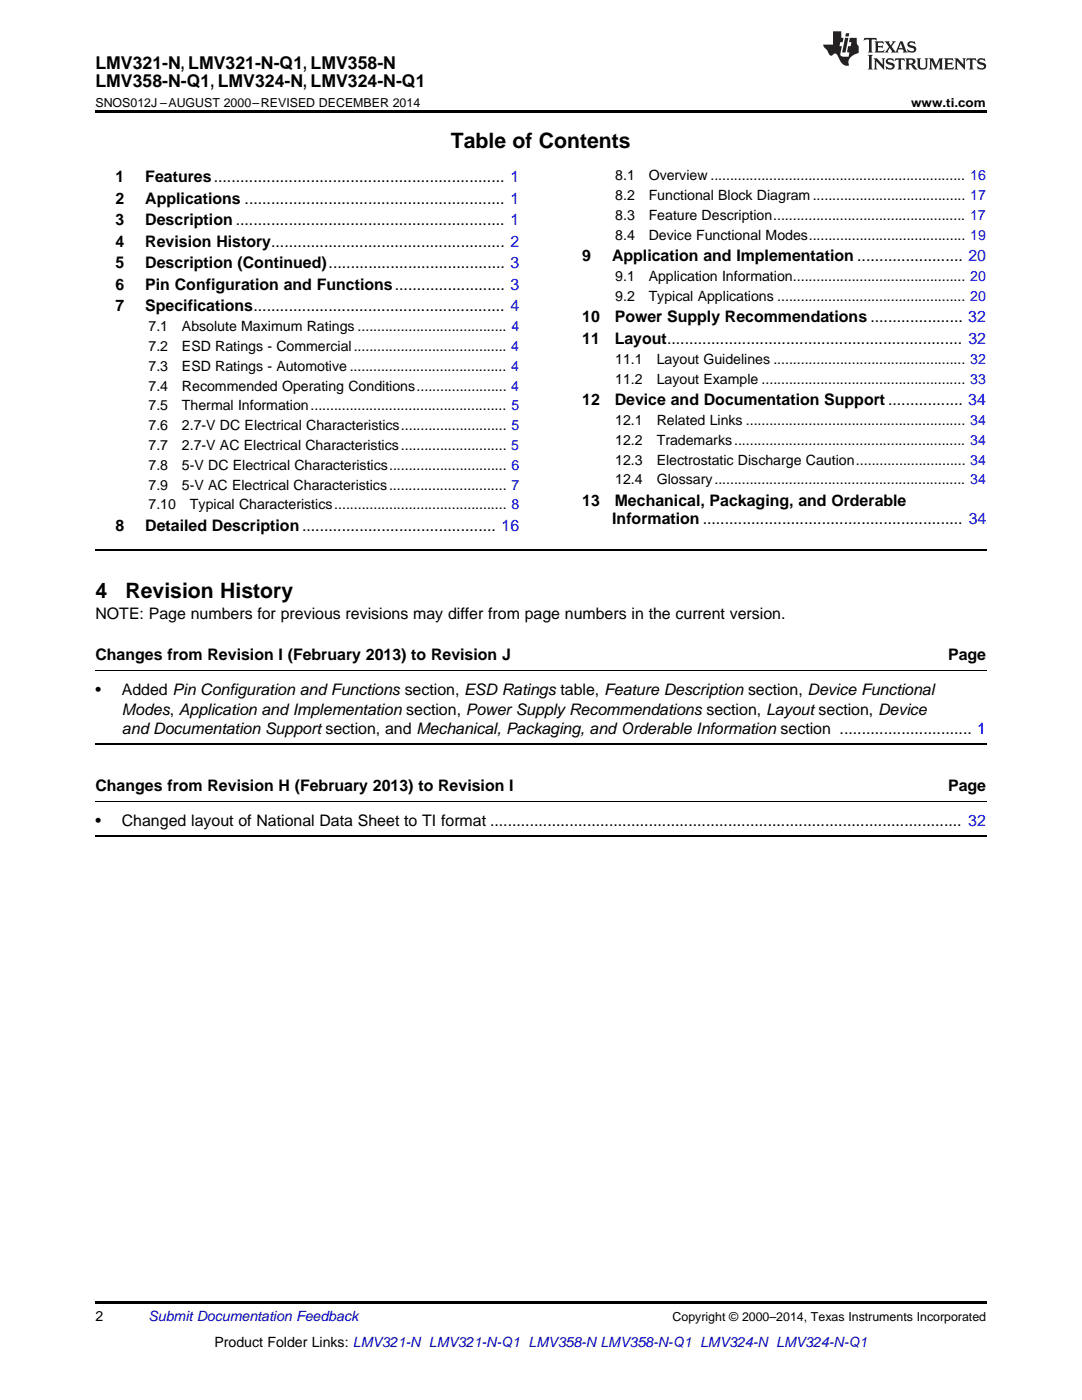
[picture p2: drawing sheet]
<svg xmlns="http://www.w3.org/2000/svg" width="216mm" height="279mm" viewBox="0 0 216 279" stroke-linecap="round" stroke-linejoin="round" font-family="sans-serif">
<defs><g id="words">
<g font-size="4.2">
<text x="90" y="29.6">Table of Contents</text>
<text x="19" y="119.3">4</text>
<text x="25" y="119.3">Revision History</text>
</g>
<g font-size="3.5">
<text x="19" y="13.8">LMV321-N, LMV321-N-Q1, LMV358-N</text>
<text x="19" y="17.3">LMV358-N-Q1, LMV324-N, LMV324-N-Q1</text>
</g>
<g font-size="3.2">
<text x="23" y="36.3">1</text>
<text x="23" y="40.6">2</text>
<text x="29" y="36.3">Features.................................................................. 1</text>
<text x="29" y="40.6">Applications ........................................................... 1</text>
<text x="23" y="44.9">3</text>
<text x="29" y="44.9">Description ............................................................. 1</text>
<text x="23" y="49.2">4</text>
<text x="23" y="53.6">5</text>
<text x="29" y="49.2">Revision History..................................................... 2</text>
<text x="29" y="53.6">Description (Continued)........................................ 3</text>
<text x="116.2" y="52.1">9</text>
<text x="122.1" y="52.1">Application and Implementation ........................ 20</text>
<text x="23" y="57.9">6</text>
<text x="29" y="57.9">Pin Configuration and Functions......................... 3</text>
<text x="23" y="62.2">7</text>
<text x="29" y="62.2">Specifications......................................................... 4</text>
<text x="116.2" y="64.3">10</text>
<text x="122.7" y="64.3">Power Supply Recommendations ..................... 32</text>
<text x="116.2" y="68.7">11</text>
<text x="122.7" y="68.7">Layout................................................................... 32</text>
<text x="116.2" y="80.9">12</text>
<text x="122.7" y="80.9">Device and Documentation Support ................. 34</text>
<text x="116.2" y="101">13</text>
<text x="122.7" y="101">Mechanical, Packaging, and Orderable</text>
<text x="23" y="106">8</text>
<text x="29" y="106">Detailed Description............................................ 16</text>
<text x="122.2" y="104.5">Information ........................................................... 34</text>
<text x="19" y="123.6">NOTE: Page numbers for previous revisions may differ from page numbers in the current version.</text>
<text x="19" y="131.7">Changes from Revision I (February 2013) to Revision J</text>
<text x="189.2" y="131.7">Page</text>
<text x="19" y="138.7">•</text>
<text x="24.3" y="138.7">Added Pin Configuration and Functions section, ESD Ratings table, Feature Description section, Device Functional</text>
<text x="24.3" y="142.6">Modes, Application and Implementation section, Power Supply Recommendations section, Layout section, Device</text>
<text x="24.3" y="146.5">and Documentation Support section, and Mechanical, Packaging, and Orderable Information section .............................. 1</text>
<text x="19" y="157.8">Changes from Revision H (February 2013) to Revision I</text>
<text x="189.2" y="157.8">Page</text>
<text x="19" y="164.9">•</text>
<text x="24.3" y="164.9">Changed layout of National Data Sheet to TI format ........................................................................................................... 32</text>
</g>
<g font-size="2.8">
<text x="122.8" y="36">8.1</text>
<text x="129.4" y="36">Overview ................................................................. 16</text>
<text x="122.8" y="39.9">8.2</text>
<text x="129.4" y="39.9">Functional Block Diagram....................................... 17</text>
<text x="122.8" y="43.9">8.3</text>
<text x="122.8" y="47.8">8.4</text>
<text x="129.4" y="43.9">Feature Description................................................. 17</text>
<text x="129.4" y="47.8">Device Functional Modes........................................ 19</text>
<text x="122.8" y="56.1">9.1</text>
<text x="129.4" y="56.1">Application Information............................................ 20</text>
<text x="122.8" y="60">9.2</text>
<text x="129.4" y="60">Typical Applications ................................................ 20</text>
<text x="29.6" y="66.1">7.1</text>
<text x="29.6" y="70.1">7.2</text>
<text x="36.3" y="66.1">Absolute Maximum Ratings ...................................... 4</text>
<text x="36.3" y="70.1">ESD Ratings - Commercial....................................... 4</text>
<text x="29.6" y="74">7.3</text>
<text x="29.6" y="78">7.4</text>
<text x="36.3" y="74">ESD Ratings - Automotive ........................................ 4</text>
<text x="36.3" y="78">Recommended Operating Conditions....................... 4</text>
<text x="122.8" y="72.6">11.1</text>
<text x="122.8" y="76.6">11.2</text>
<text x="131" y="72.6">Layout Guidelines ................................................. 32</text>
<text x="131" y="76.6">Layout Example .................................................... 33</text>
<text x="29.6" y="81.9">7.5</text>
<text x="36.3" y="81.9">Thermal Information.................................................. 5</text>
<text x="29.6" y="85.9">7.6</text>
<text x="29.6" y="89.8">7.7</text>
<text x="36.3" y="85.9">2.7-V DC Electrical Characteristics........................... 5</text>
<text x="36.3" y="89.8">2.7-V AC Electrical Characteristics........................... 5</text>
<text x="122.8" y="84.8">12.1</text>
<text x="122.8" y="88.8">12.2</text>
<text x="131" y="84.8">Related Links ........................................................ 34</text>
<text x="131" y="88.8">Trademarks........................................................... 34</text>
<text x="29.6" y="93.8">7.8</text>
<text x="36.3" y="93.8">5-V DC Electrical Characteristics.............................. 6</text>
<text x="122.8" y="92.7">12.3</text>
<text x="131" y="92.7">Electrostatic Discharge Caution............................ 34</text>
<text x="29.6" y="97.7">7.9</text>
<text x="29.6" y="101.7">7.10</text>
<text x="36.3" y="97.7">5-V AC Electrical Characteristics.............................. 7</text>
<text x="37.9" y="101.7">Typical Characteristics............................................ 8</text>
<text x="122.8" y="96.7">12.4</text>
<text x="131" y="96.7">Glossary................................................................ 34</text>
<text x="19" y="263.6">2</text>
<text x="42.8" y="268.9">Product Folder Links: LMV321-N LMV321-N-Q1 LMV358-N LMV358-N-Q1 LMV324-N LMV324-N-Q1</text>
</g>
<text font-size="2.8" fill="#0000c8" x="29.6" y="263.6">Submit Documentation Feedback</text>
<g font-size="2.5">
<text x="19" y="21.4">SNOS012J –AUGUST 2000–REVISED DECEMBER 2014</text>
<text x="181.8" y="21.4">www.ti.com</text>
<text x="134.2" y="263.6">Copyright © 2000–2014, Texas Instruments Incorporated</text>
</g>
</g></defs>
<path d="M19 22h177.8v.5h-177.8zM19 259.7h177.8v.5h-177.8z" fill="#000"/>
<path d="M19 109.7h177.8M19 148.4h177.8M19 166.8h177.8" fill="none" stroke="#000" stroke-width=".35"/>
<path d="M19 133.8h177.8M19 159.9h177.8" fill="none" stroke="#000" stroke-width=".2"/>
<g fill="#231f20">
<path d="M172.5 7.6l-.1 .5 .4-.2h.6v.1v2.1l-.2 .4h.9l-.2-.4v-2.1l.1-.1h.5l.5 .2-.2-.5zM174.5 8.3l.2 .3v1.5l-.2 .4h1.8l.2-.6a1.04 1.04 0 0 1-1.3 .2v-.7h.6l.3 .2v-.6l-.3 .2h-.6v-.6l.8-.1 .4 .3-.2-.5zM176.5 8.3l.9 1.1-.9 1.1h.8l-.2-.2 .4-.7 .5 .7-.2 .2h1.5l-.2-.2 .2-.4h.9l.1 .4-.2 .2h1l-.3-.3-.7-1.9h-.5l-.9 2-.8-1 .9-1h-.8l.1 .3-.4 .5-.3-.6 .1-.2zM179.7 8.6l.4 1h-.7zM181.3 8.4a.63 .63 0 0 0-.2 .7 .63 .63 0 0 0 .6 .4l.6 .2 .1 .2a.75 .75 0 0 1-.7 .4 .75 .75 0 0 1-.6-.5l.1 .7 .1-.1a1.11 1.11 0 0 0 1.5-.6 1.13 1.13 0 0 0-1.2-.8l-.1-.4a1.04 1.04 0 0 1 1.2 .2l-.2-.5-.2 .1-.4-.2zM173.2 10.9l.2 .4v2.2l-.2 .4h1l-.3-.4v-2.2l.3-.4zM174.3 11.6l.3 .4v1.5l-.3 .4h.8l-.2-.4v-1.3l1.5 1.7v-1.9l.2-.4h-.7l.2 .4v.9l-1.1-1.3zM177 11.8a.62 .62 0 0 0-.2 .7 .62 .62 0 0 0 .6 .4l.6 .1 .1 .3a.76 .76 0 0 1-.7 .3 .76 .76 0 0 1-.7-.4l.2 .7 .1-.1a1.11 1.11 0 0 0 1.5-.6 1.13 1.13 0 0 0-1.2-.8l-.1-.4a1.04 1.04 0 0 1 1.2 .2l-.2-.6-.2 .1-.5-.1zM178.7 11.6l-.2 .6a.61 .61 0 0 1 .8-.3v1.6l-.2 .4h.9l-.2-.4v-1.6a.63 .63 0 0 1 .7 .3l-.1-.6zM180.6 11.6l.3 .4v1.5l-.3 .4h1l-.2-.2-.1-.8 .6 .2a.76 .76 0 0 0 1.2 .7l-1-1a.58 .58 0 0 0 .6-.5 .58 .58 0 0 0-.5-.6zM181.4 11.9h.1a.45 .45 0 0 1 .5 .1 .45 .45 0 0 1 .1 .5l-.8 .2zM182.9 11.6l.2 .2a2.17 2.17 0 0 0 .3 1.9 .99 .99 0 0 0 1.6-.6v-1.1l.2-.4h-.7l.2 .2a1.92 1.92 0 0 1-.2 1.8 .6 .6 0 0 1-.9-.5v-1.1l.2-.4zM185.4 11.6l.2 .4v1.5l-.2 .4h.7l-.2-.4v-1.4l.8 1.8 .8-1.8v1.4l-.2 .4h.9l-.2-.4v-1.5l.2-.4h-.8l-.6 1.5-.6-1.5zM188.4 11.6l.2 .4v1.5l-.2 .4h1.8l.1-.6a1.04 1.04 0 0 1-1.2 .1v-.6h.5l.4 .2v-.6l-.4 .2h-.5v-.7h.8l.3 .3-.1-.6zM190.5 11.6l.2 .4v1.5l-.2 .4h.7l-.2-.4v-1.3l1.5 1.7v-1.9l.2-.4h-.7l.2 .4v.9l-1.1-1.3zM192.9 11.6l-.1 .6a.61 .61 0 0 1 .7-.3l.1 1.6-.3 .4h1l-.3-.4 .1-1.6a.63 .63 0 0 1 .7 .3l-.1-.6zM195.2 11.8a.62 .62 0 0 0-.2 .7 .62 .62 0 0 0 .6 .4l.6 .1 .1 .3a.76 .76 0 0 1-.7 .3 .76 .76 0 0 1-.6-.4l.1 .7 .1-.1a1.11 1.11 0 0 0 1.6-.6 1.13 1.13 0 0 0-1.3-.8l-.1-.4a1.04 1.04 0 0 1 1.2 .2l-.1-.6-.2 .1-.5-.1z"/>
<path d="M166.2 6.3v2.6h-1.9v.4l.8 .9a.91 .91 0 0 0 1 .8 .56 .56 0 0 1 .5-.3 .56 .56 0 0 1 .5 .3l.4 .8a1.53 1.53 0 0 0 1.9 1.2 1.54 1.54 0 0 1 1-2.1l.9-.3v-1.4a1.52 1.52 0 0 1-.4-1.6h-1.3l-.2 .8h.5l-.2 .8h-.5l-.1 1v.2l.4 .1-.2 .8a1.93 1.93 0 0 1-1.6-.3l.3-1.8h-.5l.2-.8h.4l.2-.8h-.4v-1.3zM168.6 7.6l-.6 2.9h.7l.6-2.9zM168.8 6.6l-.1 .7h.6l.2-.7z"/>
</g>
<use href="#words"/>
</svg>
